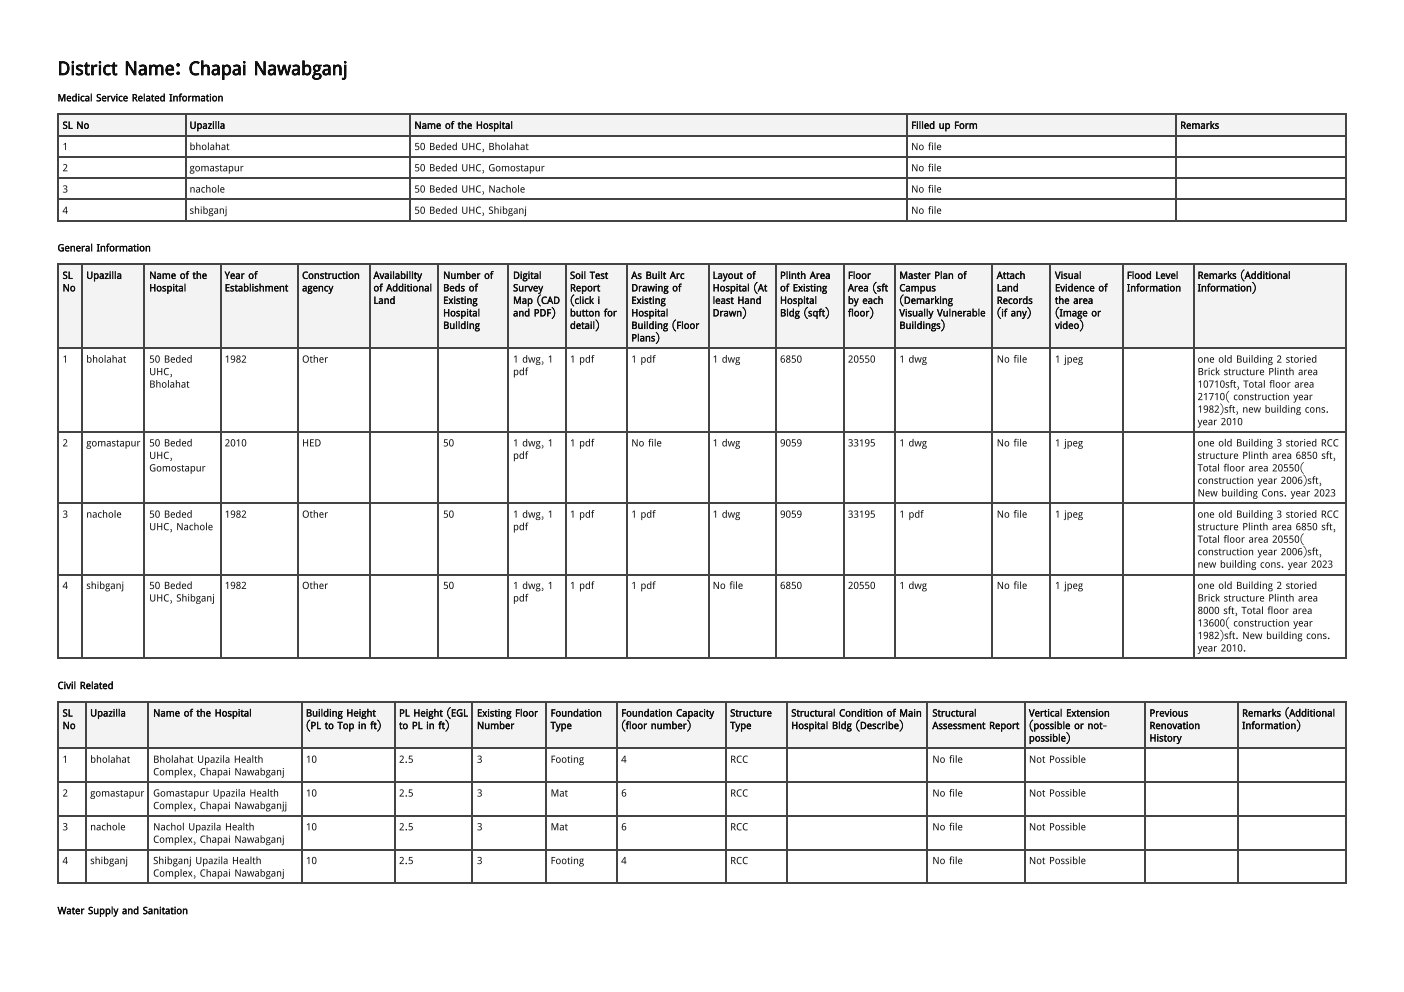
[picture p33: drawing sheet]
<svg xmlns="http://www.w3.org/2000/svg" width="297mm" height="210mm" viewBox="0 0 297 210" stroke-linecap="round" stroke-linejoin="round" font-family="sans-serif">
<defs><g id="words">
<text font-size="4" fill="#111" x="12.2" y="15.9">District Name: Chapai Nawabganj</text>
<g font-size="2.1" fill="#111">
<text x="12.2" y="21.4">Medical Service Related Information</text>
<text x="13.2" y="27.3">SL No</text>
<text x="40.1" y="27.3">Upazilla</text>
<text x="87.7" y="27.3">Name of the Hospital</text>
<text x="192.8" y="27.3">Filled up Form</text>
<text x="249.7" y="27.3">Remarks</text>
<text x="13.2" y="31.7">1</text>
<text x="40.1" y="31.7">bholahat</text>
<text x="87.7" y="31.7">50 Beded UHC, Bholahat</text>
<text x="192.8" y="31.7">No file</text>
<text x="13.2" y="36.2">2</text>
<text x="13.2" y="40.7">3</text>
<text x="40.1" y="36.2">gomastapur</text>
<text x="40.1" y="40.7">nachole</text>
<text x="87.7" y="36.2">50 Beded UHC, Gomostapur</text>
<text x="87.7" y="40.7">50 Beded UHC, Nachole</text>
<text x="192.8" y="36.2">No file</text>
<text x="192.8" y="40.7">No file</text>
<text x="13.2" y="45.2">4</text>
<text x="40.1" y="45.2">shibganj</text>
<text x="87.7" y="45.2">50 Beded UHC, Shibganj</text>
<text x="192.8" y="45.2">No file</text>
<text x="12.2" y="53.2">General Information</text>
<text x="13.2" y="59">SL</text>
<text x="18.2" y="59">Upazilla</text>
<text x="31.6" y="59">Name of the</text>
<text x="47.5" y="59">Year of</text>
<text x="63.9" y="59">Construction</text>
<text x="79" y="59">Availability</text>
<text x="93.7" y="59">Number of</text>
<text x="108.5" y="59">Digital</text>
<text x="120.6" y="59">Soil Test</text>
<text x="133.5" y="59">As Built Arc</text>
<text x="150.8" y="59">Layout of</text>
<text x="165" y="59">Plinth Area</text>
<text x="179.4" y="59">Floor</text>
<text x="190.3" y="59">Master Plan of</text>
<text x="210.9" y="59">Attach</text>
<text x="223.2" y="59">Visual</text>
<text x="238.4" y="59">Flood Level</text>
<text x="253.3" y="59">Remarks (Additional</text>
<text x="13.2" y="61.6">No</text>
<text x="31.6" y="61.6">Hospital</text>
<text x="47.5" y="61.6">Establishment</text>
<text x="63.9" y="61.6">agency</text>
<text x="79" y="61.6">of Additional</text>
<text x="79" y="64.3">Land</text>
<text x="93.7" y="61.6">Beds of</text>
<text x="93.7" y="64.3">Existing</text>
<text x="108.5" y="61.6">Survey</text>
<text x="108.5" y="64.3">Map (CAD</text>
<text x="120.6" y="61.6">Report</text>
<text x="120.6" y="64.3">(click i</text>
<text x="133.5" y="61.6">Drawing of</text>
<text x="133.5" y="64.3">Existing</text>
<text x="150.8" y="61.6">Hospital (At</text>
<text x="150.8" y="64.3">least Hand</text>
<text x="165" y="61.6">of Existing</text>
<text x="165" y="64.3">Hospital</text>
<text x="179.4" y="61.6">Area (sft</text>
<text x="179.4" y="64.3">by each</text>
<text x="190.3" y="61.6">Campus</text>
<text x="190.3" y="64.3">(Demarking</text>
<text x="210.9" y="61.6">Land</text>
<text x="210.9" y="64.3">Records</text>
<text x="223.2" y="61.6">Evidence of</text>
<text x="223.2" y="64.3">the area</text>
<text x="238.4" y="61.6">Information</text>
<text x="253.3" y="61.6">Information)</text>
<text x="93.7" y="66.9">Hospital</text>
<text x="93.7" y="69.6">Building</text>
<text x="108.5" y="66.9">and PDF)</text>
<text x="120.6" y="66.9">button for</text>
<text x="120.6" y="69.6">detail)</text>
<text x="133.5" y="66.9">Hospital</text>
<text x="133.5" y="69.6">Building (Floor</text>
<text x="150.8" y="66.9">Drawn)</text>
<text x="165" y="66.9">Bldg (sqft)</text>
<text x="179.4" y="66.9">floor)</text>
<text x="190.3" y="66.9">Visually Vulnerable</text>
<text x="190.3" y="69.6">Buildings)</text>
<text x="210.9" y="66.9">(if any)</text>
<text x="223.2" y="66.9">(Image or</text>
<text x="223.2" y="69.6">video)</text>
<text x="13.2" y="76.7">1</text>
<text x="18.2" y="76.7">bholahat</text>
<text x="31.6" y="76.7">50 Beded</text>
<text x="47.5" y="76.7">1982</text>
<text x="63.9" y="76.7">Other</text>
<text x="108.5" y="76.7">1 dwg, 1</text>
<text x="120.6" y="76.7">1 pdf</text>
<text x="133.5" y="72.2">Plans)</text>
<text x="133.5" y="76.7">1 pdf</text>
<text x="150.8" y="76.7">1 dwg</text>
<text x="165" y="76.7">6850</text>
<text x="179.4" y="76.7">20550</text>
<text x="190.3" y="76.7">1 dwg</text>
<text x="210.9" y="76.7">No file</text>
<text x="223.2" y="76.7">1 jpeg</text>
<text x="253.3" y="76.7">one old Building 2 storied</text>
<text x="31.6" y="79.4">UHC,</text>
<text x="31.6" y="82">Bholahat</text>
<text x="108.5" y="79.4">pdf</text>
<text x="253.3" y="79.4">Brick structure Plinth area</text>
<text x="253.3" y="82">10710sft, Total floor area</text>
<text x="253.3" y="84.7">21710( construction year</text>
<text x="253.3" y="87.3">1982)sft, new building cons.</text>
<text x="253.3" y="90">year 2010</text>
<text x="13.2" y="94.5">2</text>
<text x="18.2" y="94.5">gomastapur</text>
<text x="31.6" y="94.5">50 Beded</text>
<text x="47.5" y="94.5">2010</text>
<text x="63.9" y="94.5">HED</text>
<text x="93.7" y="94.5">50</text>
<text x="108.5" y="94.5">1 dwg, 1</text>
<text x="120.6" y="94.5">1 pdf</text>
<text x="133.5" y="94.5">No file</text>
<text x="150.8" y="94.5">1 dwg</text>
<text x="165" y="94.5">9059</text>
<text x="179.4" y="94.5">33195</text>
<text x="190.3" y="94.5">1 dwg</text>
<text x="210.9" y="94.5">No file</text>
<text x="223.2" y="94.5">1 jpeg</text>
<text x="253.3" y="94.5">one old Building 3 storied RCC</text>
<text x="31.6" y="97.1">UHC,</text>
<text x="31.6" y="99.7">Gomostapur</text>
<text x="108.5" y="97.1">pdf</text>
<text x="253.3" y="97.1">structure Plinth area 6850 sft,</text>
<text x="253.3" y="99.7">Total floor area 20550(</text>
<text x="253.3" y="102.4">construction year 2006)sft,</text>
<text x="253.3" y="105">New building Cons. year 2023</text>
<text x="13.2" y="109.5">3</text>
<text x="18.2" y="109.5">nachole</text>
<text x="31.6" y="109.5">50 Beded</text>
<text x="31.6" y="112.2">UHC, Nachole</text>
<text x="47.5" y="109.5">1982</text>
<text x="63.9" y="109.5">Other</text>
<text x="93.7" y="109.5">50</text>
<text x="108.5" y="109.5">1 dwg, 1</text>
<text x="108.5" y="112.2">pdf</text>
<text x="120.6" y="109.5">1 pdf</text>
<text x="133.5" y="109.5">1 pdf</text>
<text x="150.8" y="109.5">1 dwg</text>
<text x="165" y="109.5">9059</text>
<text x="179.4" y="109.5">33195</text>
<text x="190.3" y="109.5">1 pdf</text>
<text x="210.9" y="109.5">No file</text>
<text x="223.2" y="109.5">1 jpeg</text>
<text x="253.3" y="109.5">one old Building 3 storied RCC</text>
<text x="253.3" y="112.2">structure Plinth area 6850 sft,</text>
<text x="253.3" y="114.8">Total floor area 20550(</text>
<text x="253.3" y="117.5">construction year 2006)sft,</text>
<text x="13.2" y="124.6">4</text>
<text x="18.2" y="124.6">shibganj</text>
<text x="31.6" y="124.6">50 Beded</text>
<text x="47.5" y="124.6">1982</text>
<text x="63.9" y="124.6">Other</text>
<text x="93.7" y="124.6">50</text>
<text x="108.5" y="124.6">1 dwg, 1</text>
<text x="120.6" y="124.6">1 pdf</text>
<text x="133.5" y="124.6">1 pdf</text>
<text x="150.8" y="124.6">No file</text>
<text x="165" y="124.6">6850</text>
<text x="179.4" y="124.6">20550</text>
<text x="190.3" y="124.6">1 dwg</text>
<text x="210.9" y="124.6">No file</text>
<text x="223.2" y="124.6">1 jpeg</text>
<text x="253.3" y="120.1">new building cons. year 2023</text>
<text x="253.3" y="124.6">one old Building 2 storied</text>
<text x="31.6" y="127.3">UHC, Shibganj</text>
<text x="108.5" y="127.3">pdf</text>
<text x="253.3" y="127.3">Brick structure Plinth area</text>
<text x="253.3" y="129.9">8000 sft, Total floor area</text>
<text x="253.3" y="132.6">13600( construction year</text>
<text x="253.3" y="135.2">1982)sft. New building cons.</text>
<text x="253.3" y="137.8">year 2010.</text>
<text x="12.2" y="145.8">Civil Related</text>
<text x="13.2" y="151.6">SL</text>
<text x="13.2" y="154.3">No</text>
<text x="19.1" y="151.6">Upazilla</text>
<text x="32.4" y="151.6">Name of the Hospital</text>
<text x="64.7" y="151.6">Building Height</text>
<text x="64.7" y="154.3">(PL to Top in ft)</text>
<text x="84.4" y="151.6">PL Height (EGL</text>
<text x="84.4" y="154.3">to PL in ft)</text>
<text x="100.9" y="151.6">Existing Floor</text>
<text x="100.9" y="154.3">Number</text>
<text x="116.5" y="151.6">Foundation</text>
<text x="116.5" y="154.3">Type</text>
<text x="131.4" y="151.6">Foundation Capacity</text>
<text x="131.4" y="154.3">(floor number)</text>
<text x="154.5" y="151.6">Structure</text>
<text x="154.5" y="154.3">Type</text>
<text x="167.4" y="151.6">Structural Condition of Main</text>
<text x="167.4" y="154.3">Hospital Bldg (Describe)</text>
<text x="197.2" y="151.6">Structural</text>
<text x="197.2" y="154.3">Assessment Report</text>
<text x="217.7" y="151.6">Vertical Extension</text>
<text x="217.7" y="154.3">(possible or not-</text>
<text x="243.2" y="151.6">Previous</text>
<text x="243.2" y="154.3">Renovation</text>
<text x="262.8" y="151.6">Remarks (Additional</text>
<text x="262.8" y="154.3">Information)</text>
<text x="13.2" y="161.4">1</text>
<text x="19.1" y="161.4">bholahat</text>
<text x="32.4" y="161.4">Bholahat Upazila Health</text>
<text x="64.7" y="161.4">10</text>
<text x="84.4" y="161.4">2.5</text>
<text x="100.9" y="161.4">3</text>
<text x="116.5" y="161.4">Footing</text>
<text x="131.4" y="161.4">4</text>
<text x="154.5" y="161.4">RCC</text>
<text x="197.2" y="161.4">No file</text>
<text x="217.7" y="156.9">possible)</text>
<text x="217.7" y="161.4">Not Possible</text>
<text x="243.2" y="156.9">History</text>
<text x="32.4" y="164">Complex, Chapai Nawabganj</text>
<text x="13.2" y="168.5">2</text>
<text x="19.1" y="168.5">gomastapur</text>
<text x="32.4" y="168.5">Gomastapur Upazila Health</text>
<text x="32.4" y="171.2">Complex, Chapai Nawabganjj</text>
<text x="64.7" y="168.5">10</text>
<text x="84.4" y="168.5">2.5</text>
<text x="100.9" y="168.5">3</text>
<text x="116.5" y="168.5">Mat</text>
<text x="131.4" y="168.5">6</text>
<text x="154.5" y="168.5">RCC</text>
<text x="197.2" y="168.5">No file</text>
<text x="217.7" y="168.5">Not Possible</text>
<text x="13.2" y="175.7">3</text>
<text x="19.1" y="175.7">nachole</text>
<text x="32.4" y="175.7">Nachol Upazila Health</text>
<text x="32.4" y="178.3">Complex, Chapai Nawabganj</text>
<text x="64.7" y="175.7">10</text>
<text x="84.4" y="175.7">2.5</text>
<text x="100.9" y="175.7">3</text>
<text x="116.5" y="175.7">Mat</text>
<text x="131.4" y="175.7">6</text>
<text x="154.5" y="175.7">RCC</text>
<text x="197.2" y="175.7">No file</text>
<text x="217.7" y="175.7">Not Possible</text>
<text x="13.2" y="182.8">4</text>
<text x="19.1" y="182.8">shibganj</text>
<text x="32.4" y="182.8">Shibganj Upazila Health</text>
<text x="32.4" y="185.5">Complex, Chapai Nawabganj</text>
<text x="64.7" y="182.8">10</text>
<text x="84.4" y="182.8">2.5</text>
<text x="100.9" y="182.8">3</text>
<text x="116.5" y="182.8">Footing</text>
<text x="131.4" y="182.8">4</text>
<text x="154.5" y="182.8">RCC</text>
<text x="197.2" y="182.8">No file</text>
<text x="217.7" y="182.8">Not Possible</text>
<text x="12.2" y="193.4">Water Supply and Sanitation</text>
</g>
</g></defs>
<g fill="#eef4fb">
<path d="M12.4 24.3h26.8v4.5h-26.8z"/>
<path d="M39.2 24.3h47.6v4.5h-47.6z"/>
<path d="M86.8 24.3h105v4.5h-105z"/>
<path d="M191.8 24.3h56.9v4.5h-56.9z"/>
<path d="M248.7 24.3h36.3v4.5h-36.3z"/>
</g>
<path d="M12.2 24.2h272.8M12.2 28.7h272.8M12.2 33.2h272.8M12.2 37.7h272.8M12.3 24.1v22.7M39.3 24.1v22.7M86.7 24.1v22.7M192 24.1v22.7M248.8 24.1v22.7M284.8 24.1v22.7M12.2 42.2h272.8M12.2 46.7h272.8" fill="none" stroke="#444" stroke-width=".26"/>
<g fill="#eef4fb">
<path d="M12.4 56.1h4.8v17.7h-4.8z"/>
<path d="M17.2 56.1h13.5v17.7h-13.5z"/>
<path d="M30.7 56.1h15.9v17.7h-15.9z"/>
<path d="M46.6 56.1h16.4v17.7h-16.4z"/>
<path d="M63 56.1h15.1v17.7h-15.1z"/>
<path d="M78.1 56.1h14.8v17.7h-14.8z"/>
<path d="M92.9 56.1h14.8v17.7h-14.8z"/>
<path d="M107.7 56.1h11.9v17.7h-11.9z"/>
<path d="M119.6 56.1h13v17.7h-13z"/>
<path d="M132.6 56.1h17.2v17.7h-17.2z"/>
<path d="M149.8 56.1h14.2v17.7h-14.2z"/>
<path d="M164 56.1h14.3v17.7h-14.3z"/>
<path d="M178.3 56.1h11.1v17.7h-11.1z"/>
<path d="M189.4 56.1h20.4v17.7h-20.4z"/>
<path d="M209.8 56.1h12.4v17.7h-12.4z"/>
<path d="M222.2 56.1h15.1v17.7h-15.1z"/>
<path d="M237.3 56.1h15.1v17.7h-15.1z"/>
<path d="M252.4 56.1h32.6v17.7h-32.6z"/>
</g>
<g fill="none" stroke="#444" stroke-width=".26">
<path d="M12.2 56h272.8M12.3 55.8v83.6M17.3 55.8v83.6M30.6 55.8v83.6M46.7 55.8v83.6M63.1 55.8v83.6M78.2 55.8v83.6M92.7 55.8v83.6M107.6 55.8v83.6M119.7 55.8v83.6M132.7 55.8v83.6M149.9 55.8v83.6"/>
<path d="M164.2 55.8v83.6M178.5 55.8v83.6M189.3 55.8v83.6M209.9 55.8v83.6M222.1 55.8v83.6M237.5 55.8v83.6M252.5 55.8v83.6M284.8 55.8v83.6M12.2 73.7h272.8M12.2 91.4h272.8M12.2 106.5h272.8M12.2 121.6h272.8"/>
<path d="M12.2 139.3h272.8"/>
</g>
<g fill="#eef4fb">
<path d="M12.4 148.7h5.9v9.8h-5.9z"/>
<path d="M18.3 148.7h13.2v9.8h-13.2z"/>
<path d="M31.5 148.7h32.3v9.8h-32.3z"/>
<path d="M63.8 148.7h19.8v9.8h-19.8z"/>
<path d="M83.6 148.7h16.4v9.8h-16.4z"/>
<path d="M100 148.7h15.6v9.8h-15.6z"/>
<path d="M115.6 148.7h14.8v9.8h-14.8z"/>
<path d="M130.4 148.7h23.1v9.8h-23.1z"/>
<path d="M153.5 148.7h12.9v9.8h-12.9z"/>
<path d="M166.4 148.7h29.9v9.8h-29.9z"/>
<path d="M196.3 148.7h20.4v9.8h-20.4z"/>
<path d="M216.7 148.7h25.7v9.8h-25.7z"/>
<path d="M242.4 148.7h19.5v9.8h-19.5z"/>
<path d="M261.9 148.7h23.1v9.8h-23.1z"/>
</g>
<g fill="none" stroke="#444" stroke-width=".26">
<path d="M12.2 148.6h272.8M12.2 158.4h272.8M12.3 148.4v38.7M18.1 148.4v38.7M31.4 148.4v38.7M63.9 148.4v38.7M83.5 148.4v38.7M99.9 148.4v38.7M115.5 148.4v38.7M130.6 148.4v38.7M153.6 148.4v38.7M166.6 148.4v38.7"/>
<path d="M196.2 148.4v38.7M216.8 148.4v38.7M242.2 148.4v38.7M261.8 148.4v38.7M284.8 148.4v38.7M12.2 165.5h272.8M12.2 172.6h272.8M12.2 179.8h272.8M12.2 186.9h272.8"/>
</g>
<use href="#words"/>
</svg>
